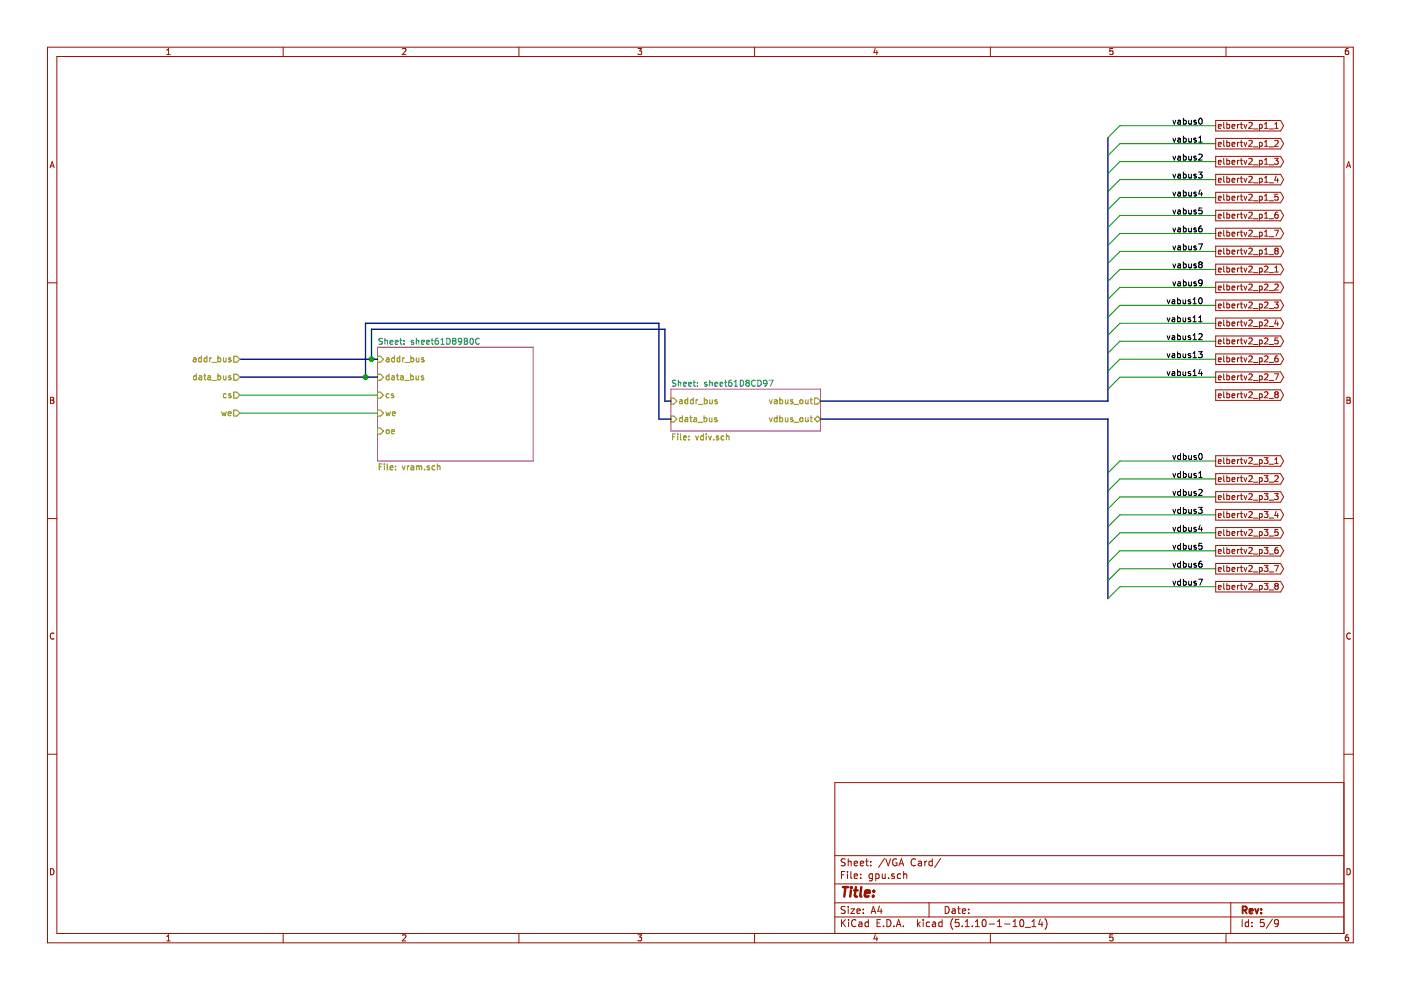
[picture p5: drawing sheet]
<svg xmlns="http://www.w3.org/2000/svg" width="297mm" height="210mm" viewBox="0 0 297 210" stroke-linecap="round" stroke-linejoin="round" font-family="sans-serif">
<path d="M.1 0h297v209.9h-297z" fill-rule="evenodd" fill="#fff" stroke="#fff" stroke-width=".21"/>
<g fill="none" stroke="#981200" stroke-width=".21">
<path d="M10.1 10h276.8v189.9h-276.8zM12.1 12h272.8v185.9h-272.8zM35.4 11.6h.7M35.4 10.6l.3-.3v1.3M60 10v2M85.3 10.4l.5-.1 .3 .3-.8 1h.8M110 10v2M135.3 10.3h.7l-.4 .5 .4 .1v.5l-.2 .2-.5-.2M160 10v2M185.6 10.2l-.3 .9h.8M185.9 10.7v.9M210 10v2"/>
<path d="M235.9 10.3h-.6v.6l.6-.1v.6l-.1 .2-.5-.2M259.9 10v2M285.9 10.3h-.4l-.2 .3-.1 .7 .3 .3 .4-.2v-.6h-.4l-.3 .2M10.6 35.6l.5-1.3 .4 1.3M10.7 35.2h.7M257.8 25.5h13.7l.6 1.2-.6 1.1h-13.7zM257.8 29.3h13.7l.6 1.2-.6 1.1h-13.7zM257.8 33.2h13.7l.6 1.1-.6 1.1h-13.7zM257.8 37h13.7l.6 1.1-.6 1.1h-13.7zM258.3 26.8l.6-.1-.1-.3h-.3l-.2 .2 .1 .6h.4M258.3 30.6l.6-.1-.1-.3h-.3l-.2 .2 .1 .6h.4M258.3 34.4l.6-.1-.1-.3h-.3l-.2 .2 .1 .6h.4"/>
<path d="M258.3 38.2l.6-.1-.1-.2-.3-.1-.2 .2 .1 .6h.4M259.5 25.9v1.1l.1 .2M259.5 29.8v1l.1 .2M259.5 33.6v1.1l.1 .1M259.5 37.4v1.1l.1 .1M260.1 25.9v1.3M260.1 29.8v1.2M260.1 33.6v1.2M260.1 37.4v1.2M260.1 26.4h.4l.2 .2-.1 .6h-.5M260.1 30.2h.4l.2 .2-.1 .6h-.5M260.1 34h.4l.2 .2-.1 .6h-.5"/>
<path d="M260.1 37.9l.4-.1 .2 .2-.1 .6h-.5M261.2 26.8l.6-.1v-.3h-.4l-.2 .2 .1 .6h.5M261.2 30.6l.6-.1v-.3h-.4l-.2 .2 .1 .6h.5M261.2 34.4l.6-.1v-.3h-.4l-.2 .2 .1 .6h.5M261.2 38.2l.6-.1v-.2l-.4-.1-.2 .2 .1 .6h.5M262.4 26.4v.8M262.4 30.2v.8M262.4 34v.8M262.4 37.8v.8M262.7 37.8l-.3 .2M262.7 30.2l-.3 .2M262.7 34l-.3 .2"/>
<path d="M262.7 26.4l-.3 .2M263 37.8h.4M263 30.2h.4M263 34h.4M263 26.4h.4M263.2 25.9v1.1l.2 .2M263.2 29.8v1l.2 .2M263.2 33.6v1.1l.2 .1M263.2 37.4v1.1l.2 .1M263.7 37.8l.3 .8 .4-.8M263.7 30.2l.3 .8 .4-.8M263.7 34l.3 .8 .4-.8"/>
<path d="M263.7 26.4l.3 .8 .4-.8M264.8 26.1l.5-.2 .2 .4-.8 .9h.8M264.8 29.9l.5-.1 .2 .3-.8 .9h.8M264.8 33.7l.5-.1 .2 .3-.8 .9h.8M264.8 37.5l.5-.1 .2 .3-.8 .9h.8M265.7 38.8h1M265.7 31.2h1M265.7 35h1M265.7 27.3h1M267 26.4v1.2M267 30.2v1.3M267 34v1.3"/>
<path d="M267 37.8v1.3M267 26.4h.4l.2 .2-.1 .6h-.5M267 30.2h.4l.2 .2-.1 .6h-.5M267 34h.4l.2 .2-.1 .6h-.5M267 37.9l.4-.1 .2 .2-.1 .6h-.5M268.1 38.6h.7M268.1 33.9l.4-.3v1.2M268.1 26.3l.4-.4v1.3M268.1 30.1l.4-.3v1.2M268.1 37.7l.4-.3v1.2M268.1 31h.7M268.1 34.8h.7"/>
<path d="M268.1 27.2h.7M269.1 38.8h.9M269.1 31.2h.9M269.1 35h.9M269.1 27.3h.9M270.2 33.6h.8l-.4 .4 .4 .2v.5l-.2 .1-.6-.1M270.3 29.9l.5-.1 .2 .3-.8 .9h.8M270.3 26.3l.3-.4v1.3M270.3 27.2h.7M270.6 37.3l-.3 .9h.8M270.9 37.8v.8M285.5 35.6l.4-1.3 .5 1.3"/>
<path d="M285.6 35.2h.6M10.1 60h2M257.8 40.8h13.7l.6 1.1-.6 1.1h-13.7zM257.8 44.6h13.7l.6 1.1-.6 1.1h-13.7zM257.8 48.4h13.7l.6 1.1-.6 1.1h-13.7zM257.8 52.2h13.7l.6 1.1-.6 1.1h-13.7zM257.8 56h13.7l.6 1.1-.6 1.1h-13.7zM257.8 59.8h13.7l.6 1.1-.6 1.1h-13.7zM258.3 42l.6-.1-.1-.2-.3-.1-.2 .2 .1 .6h.4M258.3 45.8l.6-.1-.1-.2-.3-.1-.2 .2 .1 .6h.4M258.3 49.6l.6-.1-.1-.2-.3-.1-.2 .2 .1 .6h.4M258.3 53.4l.6-.1-.1-.2-.3-.1-.2 .2 .1 .6h.4"/>
<path d="M258.3 57.2l.6-.1-.1-.2-.3-.1-.2 .2 .1 .6h.4M259.5 41.2v1.1l.1 .1M259.5 45v1.1l.1 .2M259.5 48.8v1.1l.1 .2M259.5 52.6v1.1l.1 .2M259.5 56.4v1.1l.1 .2M260.1 41.2v1.2M260.1 45v1.3M260.1 48.8v1.3M260.1 52.6v1.3M260.1 56.4v1.3M260.1 41.7l.4-.1 .2 .2-.1 .6h-.5"/>
<path d="M260.1 45.5l.4-.1 .2 .2-.1 .6h-.5M260.1 49.3l.4-.1 .2 .3-.1 .5h-.5M260.1 53.1l.4-.1 .2 .3-.1 .5h-.5M260.1 56.9l.4-.1 .2 .3-.1 .5h-.5M261.2 42l.6-.1v-.2l-.4-.1-.2 .2 .1 .6h.5M261.2 45.8l.6-.1v-.2l-.4-.1-.2 .2 .1 .6h.5M261.2 49.6l.6-.1v-.2l-.4-.1-.2 .2 .1 .6h.5M261.2 53.4l.6-.1v-.2l-.4-.1-.2 .2 .1 .6h.5M261.2 57.2l.6-.1v-.2l-.4-.1-.2 .2 .1 .6h.5M262.4 41.6v.8M262.4 45.4v.9M262.4 49.2v.9"/>
<path d="M262.4 53v.9M262.4 56.8v.9M262.7 41.6l-.3 .2M262.7 53l-.3 .3M262.7 45.4l-.3 .2M262.7 49.2l-.3 .3M262.7 56.8l-.3 .3M263 41.6h.4M263 53h.4M263 45.4h.4M263 49.2h.4M263 56.8h.4"/>
<path d="M263.2 41.2v1.1l.2 .1M263.2 45v1.1l.2 .2M263.2 48.8v1.1l.2 .2M263.2 52.6v1.1l.2 .2M263.2 56.4v1.1l.2 .2M263.7 41.6l.3 .8 .4-.8M263.7 53l.3 .9 .4-.9M263.7 45.4l.3 .9 .4-.9M263.7 49.2l.3 .9 .4-.9M263.7 56.8l.3 .9 .4-.9M264.8 41.3l.5-.1 .2 .3-.8 .9h.8M264.8 45.1l.5-.1 .2 .3-.8 1h.8"/>
<path d="M264.8 48.9l.5-.1 .2 .3-.8 1h.8M264.8 52.7l.5-.1 .2 .4-.8 .9h.8M264.8 56.5l.5-.1 .2 .4-.8 .9h.8M265.7 42.6h1M265.7 54h1M265.7 46.4h1M265.7 50.2h1M265.7 57.8h1M267 41.6v1.3M267 45.4v1.3M267 49.2v1.3M267 53v1.3"/>
<path d="M267 56.8v1.3M267 41.7l.4-.1 .2 .2-.1 .6h-.5M267 45.5l.4-.1 .2 .2-.1 .6h-.5M267 49.3l.4-.1 .2 .3-.1 .5h-.5M267 53.1l.4-.1 .2 .3-.1 .5h-.5M267 56.9l.4-.1 .2 .3-.1 .5h-.5M268.1 56.5l.5-.1 .2 .4-.8 .9h.8M268.1 41.5l.4-.3v1.2M268.1 45.3l.4-.3v1.3M268.1 49.1l.4-.3v1.3M268.1 53l.4-.4v1.3M268.1 42.4h.7"/>
<path d="M268.1 53.9h.7M268.1 46.3h.7M268.1 50.1h.7M269.1 42.6h.9M269.1 54h.9M269.1 46.4h.9M269.1 50.2h.9M269.1 57.8h.9M270.2 48.8h.9l-.6 1.3M270.3 56.8l.3-.4v1.3M270.3 57.7h.7M270.5 53.2l-.2-.3 .2-.3 .5 .1v.3l-.2 .2"/>
<path d="M270.5 53.2l-.2 .2v.2l.2 .3h.3l.2-.3v-.3l-.2-.1M270.5 53.2h.3M270.9 45h-.3a.79 .79 0 0 0-.1 1.3l.5-.2v-.5l-.5-.1-.2 .2M271 41.2h-.7v.6l.2-.1 .5 .1v.5l-.2 .1-.5-.1M284.9 60h2M257.8 63.6h13.7l.6 1.1-.6 1.2h-13.7zM257.8 67.4h13.7l.6 1.1-.6 1.2h-13.7zM257.8 71.2h13.7l.6 1.2-.6 1.1h-13.7zM257.8 75h13.7l.6 1.2-.6 1.1h-13.7zM257.8 78.9h13.7l.6 1.1-.6 1.1h-13.7zM258.3 61.1l.6-.1-.1-.3h-.3l-.2 .1 .1 .6h.4M258.3 64.9l.6-.1-.1-.3h-.3l-.2 .1 .1 .6h.4"/>
<path d="M258.3 68.7l.6-.1-.1-.3h-.3l-.2 .1 .1 .7h.4M258.3 72.5l.6-.1-.1-.3h-.3l-.2 .2 .1 .6h.4M258.3 76.3l.6-.1-.1-.3h-.3l-.2 .2 .1 .6h.4M259.5 60.2v1.1l.1 .2M259.5 64v1.1l.1 .2M259.5 67.8v1.1l.1 .2M259.5 71.6v1.1l.1 .2M259.5 75.5v1l.1 .2M259.5 79.3v1.1l.1 .1M260.1 60.2v1.3M260.1 64v1.3M260.1 67.8v1.3"/>
<path d="M260.1 71.6v1.3M260.1 75.5v1.2M260.1 79.3v1.2M260.1 60.7h.4l.2 .2-.1 .5h-.5M260.1 64.5h.4l.2 .2-.1 .5h-.5M260.1 68.3h.4l.2 .2-.1 .6h-.5M260.1 72.1h.4l.2 .2-.1 .6h-.5M260.1 75.9h.4l.2 .2-.1 .6h-.5M260.1 79.7h.4l.2 .2-.1 .6h-.5M261.2 61.1l.6-.1v-.3h-.4l-.2 .1 .1 .6h.5M261.2 64.9l.6-.1v-.3h-.4l-.2 .1 .1 .6h.5M261.2 68.7l.6-.1v-.3h-.4l-.2 .1 .1 .7h.5"/>
<path d="M261.2 72.5l.6-.1v-.3h-.4l-.2 .2 .1 .6h.5M261.2 76.3l.6-.1v-.3h-.4l-.2 .2 .1 .6h.5M262.4 60.7v.8M262.4 64.5v.8M262.4 68.3v.8M262.4 72.1v.8M262.4 75.9v.8M262.4 79.7v.8M262.7 79.7l-.3 .2M262.7 75.9l-.3 .2M262.7 72.1l-.3 .2M262.7 60.7l-.3 .2"/>
<path d="M262.7 64.5l-.3 .2M262.7 68.3l-.3 .2M263 79.7h.4M263 75.9h.4M263 72.1h.4M263 60.7h.4M263 64.5h.4M263 68.3h.4M263.2 60.2v1.1l.2 .2M263.2 64v1.1l.2 .2M263.2 67.8v1.1l.2 .2M263.2 71.6v1.1l.2 .2"/>
<path d="M263.2 75.5v1l.2 .2M263.2 79.3v1.1l.2 .1M263.7 79.7l.3 .8 .4-.8M263.7 75.9l.3 .8 .4-.8M263.7 72.1l.3 .8 .4-.8M263.7 60.7l.3 .8 .4-.8M263.7 64.5l.3 .8 .4-.8M263.7 68.3l.3 .8 .4-.8M264.8 60.3l.5-.1 .2 .4-.8 .9h.8M264.8 64.2l.5-.2 .2 .4-.8 .9h.8M264.8 68l.5-.2 .2 .4-.8 .9h.8M264.8 71.8l.5-.2 .2 .4-.8 .9h.8"/>
<path d="M264.8 75.6l.5-.1 .2 .3-.8 .9h.8M264.8 79.4l.5-.1 .2 .3-.8 .9h.8M265.7 76.8h1M265.7 73h1M265.7 61.6h1M265.7 65.4h1M265.7 69.2h1M267 60.7v1.2M267 64.5v1.2M267 68.3v1.2M267 72.1v1.2M267 75.9v1.3"/>
<path d="M267 79.7v1.3M267 60.7h.4l.2 .2-.1 .5h-.5M267 64.5h.4l.2 .2-.1 .5h-.5M267 68.3h.4l.2 .2-.1 .6h-.5M267 72.1h.4l.2 .2-.1 .6h-.5M267 75.9h.4l.2 .2-.1 .6h-.5M267 79.7h.4l.2 .2-.1 .6h-.5M268.1 60.3l.5-.1 .2 .4-.8 .9h.8M268.1 64.2l.5-.2 .2 .4-.8 .9h.8M268.1 68l.5-.2 .2 .4-.8 .9h.8M268.1 71.8l.5-.2 .2 .4-.8 .9h.8M268.1 75.6l.5-.1 .2 .3-.8 .9h.8"/>
<path d="M268.1 79.4l.5-.1 .2 .3-.8 .9h.8M269.1 76.8h.9M269.1 73h.9M269.1 61.6h.9M269.1 65.4h.9M269.1 69.2h.9M270.2 64h.8l-.4 .5 .4 .1v.6l-.2 .1-.6-.1M270.2 79.3h.9l-.6 1.2M270.3 60.3l.5-.1 .2 .4-.8 .9h.8M270.6 67.8l-.3 .9h.8M270.9 75.5h-.3a.79 .79 0 0 0-.1 1.2l.5-.1v-.5l-.5-.2-.2 .3M270.9 68.3v.8"/>
<path d="M271 71.6h-.7v.7l.2-.2 .5 .2v.5l-.2 .1-.5-.1M10.7 84.2h.4l.3 .3-.3 .3 .3 .3-.2 .4h-.5zM10.7 84.8h.4M257.8 82.7h13.7l.6 1.1-.6 1.1h-13.7zM257.8 96.6h13.7l.6 1.1-.6 1.2h-13.7zM258.3 80.1l.6-.1-.1-.3h-.3l-.2 .2 .1 .6h.4M258.3 83.9l.6-.1-.1-.3h-.3l-.2 .2 .1 .6h.4M258.3 97.9l.6-.1-.1-.3h-.3l-.2 .1 .1 .6h.4M259.5 83.1v1.1l.1 .1M259.5 97v1.1l.1 .2M260.1 83.1v1.2M260.1 97v1.3"/>
<path d="M260.1 83.5h.4l.2 .2-.1 .6h-.5M260.1 97.5h.4l.2 .2-.1 .5h-.5M261.2 80.1l.6-.1v-.3h-.4l-.2 .2 .1 .6h.5M261.2 83.9l.6-.1v-.3h-.4l-.2 .2 .1 .6h.5M261.2 97.9l.6-.1v-.3h-.4l-.2 .1 .1 .6h.5M262.4 83.5v.8M262.4 97.5v.8M262.7 97.5l-.3 .2M262.7 83.5l-.3 .2M263 97.5h.4M263 83.5h.4M263.2 83.1v1.1l.2 .1"/>
<path d="M263.2 97v1.1l.2 .2M263.7 97.5l.3 .8 .4-.8M263.7 83.5l.3 .8 .4-.8M264.8 83.2l.5-.1 .2 .3-.8 .9h.8M264.8 97.2l.5-.2 .2 .4-.8 .9h.8M265.7 98.4h1M265.7 80.7h1M265.7 84.5h1M267 83.5v1.3M267 97.5v1.2M267 83.5h.4l.2 .2-.1 .6h-.5M267 97.5h.4l.2 .2-.1 .5h-.5"/>
<path d="M268 97h.8l-.4 .5 .4 .1-.1 .6h-.7M268.1 83.2l.5-.1 .2 .3-.8 .9h.8M269.1 98.4h.9M269.1 80.7h.9M269.1 84.5h.9M270.3 98.3h.7M270.3 97.4l.3-.4v1.3M270.5 83.6l-.2-.2 .2-.3 .5 .1v.3l-.2 .1M270.5 83.6l-.2 .3v.2l.2 .2h.3l.2-.2v-.4l-.2-.1M270.5 83.6h.3M285.6 84.2h.4l.3 .3-.3 .3 .3 .3-.2 .4h-.5zM285.6 84.8h.4"/>
<path d="M10.1 110h2M257.8 100.4h13.7l.6 1.1-.6 1.2h-13.7zM257.8 104.2h13.7l.6 1.2-.6 1.1h-13.7zM257.8 108h13.7l.6 1.2-.6 1.1h-13.7zM257.8 111.9h13.7l.6 1.1-.6 1.1h-13.7zM257.8 115.7h13.7l.6 1.1-.6 1.1h-13.7zM257.8 119.5h13.7l.6 1.1-.6 1.1h-13.7zM258.3 101.7l.6-.1-.1-.3h-.3l-.2 .1 .1 .7h.4M258.3 105.5l.6-.1-.1-.3h-.3l-.2 .2 .1 .6h.4M258.3 109.3l.6-.1-.1-.3h-.3l-.2 .2 .1 .6h.4M258.3 113.1l.6-.1-.1-.3h-.3l-.2 .2 .1 .6h.4M258.3 116.9l.6-.1-.1-.2-.3-.1-.2 .2 .1 .6h.4"/>
<path d="M259.5 100.8v1.1l.1 .2M259.5 104.6v1.1l.1 .2M259.5 108.5v1l.1 .2M259.5 112.3v1.1l.1 .1M259.5 116.1v1.1l.1 .1M259.5 119.9v1.1l.1 .1M260.1 101.3h.4l.2 .2-.1 .6h-.5M260.1 100.8v1.3M260.1 104.6v1.3M260.1 108.5v1.2M260.1 112.3v1.2M260.1 116.1v1.2"/>
<path d="M260.1 119.9v1.2M260.1 105.1h.4l.2 .2-.1 .6h-.5M260.1 108.9h.4l.2 .2-.1 .6h-.5M260.1 112.7h.4l.2 .2-.1 .6h-.5M260.1 116.6l.4-.1 .2 .2-.1 .6h-.5M261.2 101.7l.6-.1v-.3h-.4l-.2 .1 .1 .7h.5M261.2 105.5l.6-.1v-.3h-.4l-.2 .2 .1 .6h.5M261.2 109.3l.6-.1v-.3h-.4l-.2 .2 .1 .6h.5M261.2 113.1l.6-.1v-.3h-.4l-.2 .2 .1 .6h.5M261.2 116.9l.6-.1v-.2l-.4-.1-.2 .2 .1 .6h.5M262.4 101.3v.8M262.4 105.1v.8"/>
<path d="M262.4 108.9v.8M262.4 112.7v.8M262.4 116.5v.8M262.7 101.3l-.3 .2M262.7 108.9l-.3 .2M262.7 112.7l-.3 .2M262.7 116.5l-.3 .2M262.7 105.1l-.3 .2M263 101.3h.4M263 108.9h.4M263 112.7h.4M263 116.5h.4"/>
<path d="M263 105.1h.4M263.2 100.8v1.1l.2 .2M263.2 104.6v1.1l.2 .2M263.2 108.5v1l.2 .2M263.2 112.3v1.1l.2 .1M263.2 116.1v1.1l.2 .1M263.2 119.9v1.1l.2 .1M263.7 101.3l.3 .8 .4-.8M263.7 108.9l.3 .8 .4-.8M263.7 112.7l.3 .8 .4-.8M263.7 116.5l.3 .8 .4-.8M263.7 105.1l.3 .8 .4-.8"/>
<path d="M264.8 101l.5-.2 .2 .4-.8 .9h.8M264.8 104.8l.5-.2 .2 .4-.8 .9h.8M264.8 108.6l.5-.1 .2 .3-.8 .9h.8M264.8 112.4l.5-.1 .2 .3-.8 .9h.8M264.8 116.2l.5-.1 .2 .3-.8 .9h.8M265.7 102.2h1M265.7 109.9h1M265.7 113.7h1M265.7 117.5h1M265.7 106h1M267 101.3h.4l.2 .2-.1 .6h-.5M267 101.3v1.2"/>
<path d="M267 105.1v1.2M267 108.9v1.3M267 112.7v1.3M267 116.5v1.3M267 105.1h.4l.2 .2-.1 .6h-.5M267 108.9h.4l.2 .2-.1 .6h-.5M267 112.7h.4l.2 .2-.1 .6h-.5M267 116.6l.4-.1 .2 .2-.1 .6h-.5M268 100.8h.8l-.4 .5 .4 .1-.1 .7-.7-.1M268 104.6h.8l-.4 .5 .4 .2-.1 .6-.7-.1M268 108.5h.8l-.4 .4 .4 .2-.1 .6-.7-.1M268 112.3h.8l-.4 .4 .4 .2-.1 .6-.7-.1"/>
<path d="M268 116.1h.8l-.4 .5 .4 .1-.1 .6-.7-.1M268 119.9h.8l-.4 .5 .4 .1-.1 .6-.7-.1M269.1 102.2h.9M269.1 109.9h.9M269.1 113.7h.9M269.1 117.5h.9M269.1 106h.9M270.2 104.6h.8l-.4 .5 .4 .2v.5l-.2 .1-.6-.1M270.2 119.9h.9l-.6 1.2M270.3 101l.5-.2 .2 .4-.8 .9h.8M270.6 108.4l-.3 .9h.8M270.9 116.1h-.3a.79 .79 0 0 0-.1 1.2l.5-.1v-.5l-.5-.1-.2 .2"/>
<path d="M270.9 108.9v.8M271 112.3h-.7v.6l.2-.2 .5 .2v.5l-.2 .1-.5-.1M284.9 110h2M11.4 134.3a.58 .58 0 0 0-.8 .6 .58 .58 0 0 0 .8 .5M257.8 123.3h13.7l.6 1.1-.6 1.1h-13.7zM258.3 120.7l.6-.1-.1-.2-.3-.1-.2 .2 .1 .6h.4M258.3 124.5l.6-.1-.1-.2-.3-.1-.2 .2 .1 .6h.4M259.5 123.7v1.1l.1 .2M260.1 123.7v1.3l.5-.1v-.7h-.5M260.1 120.4l.4-.1 .2 .2-.1 .6h-.5M261.2 120.7l.6-.1v-.2l-.4-.1-.2 .2 .1 .6h.5M261.2 124.5l.6-.1v-.2l-.4-.1-.2 .2 .1 .6h.5"/>
<path d="M262.4 120.3v.8M262.4 124.1v.9M262.7 124.1l-.3 .2M262.7 120.3l-.3 .2M263 124.1h.4M263 120.3h.4M263.2 123.7v1.1l.2 .2M263.7 124.1l.3 .9 .4-.9M263.7 120.3l.3 .8 .4-.8M264.8 120l.5-.1 .2 .3-.8 .9h.8M264.8 123.8l.5-.1 .2 .3-.8 1h.8M265.7 125.1h1"/>
<path d="M265.7 121.3h1M267 120.3v1.3M267 124.1v1.3M267 120.4l.4-.1 .2 .2-.1 .6h-.5M267 124.2l.4-.1 .2 .2-.1 .6h-.5M268 123.7h.8l-.4 .5 .4 .1-.1 .6-.7-.1M269.1 125.1h.9M269.1 121.3h.9M270.5 124.2l-.2 .3v.2l.2 .3h.3l.2-.3v-.4l-.2-.1M270.5 124.2l-.2-.2 .2-.3 .5 .1v.3l-.2 .1M270.5 124.2h.3M286.3 134.3a.58 .58 0 0 0-.8 .6 .58 .58 0 0 0 .8 .5"/>
<path d="M10.1 159.9h2M284.9 159.9h2M284.9 165.9h-107.9v32M10.7 184.2a.65 .65 0 0 1 .8 .6 .65 .65 0 0 1-.8 .7zM35.4 198.6l.3-.4v1.3M35.4 199.5h.7M60 197.9v2M85.3 198.3l.5-.1 .3 .4-.8 .9h.8M110 197.9v2M135.3 198.2h.7l-.4 .5 .4 .1v.6l-.2 .1-.5-.1M160 197.9v2M177 194.4h107.9"/>
<path d="M177 191.4h107.9M177 187.4h107.9M177 181.4h107.9M178.4 185.5h.5M178.4 195v1.5M178.6 195.6l.7 .9M179.1 184.8h-.7v1.5M179.2 192.3l-.6-.1-.3 .3 .2 .3 .6 .3v.5l-.2 .1-.6-.1M179.2 182.2l-.6-.1-.3 .3 .2 .3 .6 .3v.4l-.2 .2-.6-.1M179.3 195l-.9 .8M179.7 184.8v.1M179.7 185.3v1"/>
<path d="M179.8 182.1v1.5M179.8 192.2v.1M179.8 192.7v1M179.8 182.7l.2-.1 .4 .1 .1 .9M179.9 195v.1M179.9 195.5v1M180.4 192.7h.8l-.8 1h.8M180.4 184.8v1.3l.2 .2M181.1 185.8l.7-.2v-.2l-.5-.1-.2 .2 .1 .7h.6M181.1 183.1l.7-.2v-.2l-.5-.1-.2 .2 .1 .7h.6M181.5 195.1a.59 .59 0 0 0-.8 0 .59 .59 0 0 0-.2 .7 .56 .56 0 0 0 .3 .6 .56 .56 0 0 0 .7-.1M181.7 193.2l.7-.2-.1-.2-.4-.1-.2 .2 .1 .7h.5"/>
<path d="M182.1 195.6h.6l.1 .9M182.4 183.1l.7-.2-.1-.2-.4-.1-.2 .2 .1 .7h.5M182.5 186.1v.2M182.5 185.4v.1M182.8 195.8l-.5 .1-.3 .2 .3 .4 .5-.1M183 193.6v.1M183 192.8v.1M183.5 182.6h.6M183.7 182.1v1.3l.4 .2M184.1 195.6l-.4-.1-.3 .3 .1 .5 .2 .2 .4-.1M184.1 195v1.5M184.6 183.4v.2"/>
<path d="M184.6 182.7v.1M184.7 193.7l.5-1.5 .5 1.5M184.8 193.2h.8M185 185.4l-.5-.1-.2 .3v.5l.2 .2 .5-.1M185 185.3v1.2l-.3 .3-.4-.1M185.6 198.1l-.3 1h.8M185.7 185.4l.4-.1 .3 .3-.1 .6h-.6M185.7 185.3v1.5M185.9 198.6v.9M186 195.7h.5M186.5 192.1l-.4 1.1h.9M186.7 195h-.7v1.5h.7"/>
<path d="M186.8 192.7v1M187 185.3l.1 .9 .4 .1 .2-.2M187.3 196.3v.2M187.5 182l-1.2 1.9M187.7 185.3v1M187.8 182.1l.5 1.5 .5-1.5M188 195a.76 .76 0 0 1 .9 .7 .76 .76 0 0 1-.9 .8zM188.4 186.1v.2M189.5 196.3v.2M189.6 185.4l-.3-.1-.3 .2 .1 .2 .5 .1v.4h-.6M190 196.5l.5-1.5 .5 1.5M190.1 182.2a.69 .69 0 0 0-.9 .6 .69 .69 0 0 0 .9 .7l.1-.6h-.3"/>
<path d="M190.2 196h.7M190.6 183.6l.5-1.5 .5 1.5M190.8 183.1h.7M191 185.4l-.5-.1-.3 .3 .1 .5 .2 .2 .5-.1M191.5 196.3v.2M191.6 185.4l.2-.1 .4 .1 .1 .9M191.6 184.8v1.5M194.1 182.2a.71 .71 0 0 0-1 .5 .71 .71 0 0 0 .7 .9l.3-.2M194.5 195v1.5M194.7 195.9l.4 .6M194.7 182.7h.6l.1 .9M195.1 195.5l-.6 .5"/>
<path d="M195.4 182.9l-.7 .3 .2 .4 .5-.1M195.7 195v.1M195.7 195.5v1M196.1 182.6v1M196.5 182.6l-.4 .3M197 191.4v3M197.1 195.6l-.4-.1-.3 .3v.5l.3 .2 .4-.1M197.7 182.1v1.5M197.7 182.7l-.5-.1-.3 .3 .1 .5 .2 .2 .5-.1M197.7 195.6h.6l.1 .9M198.4 195.8l-.7 .3 .2 .4 .5-.1M199.4 182l-1.2 1.9"/>
<path d="M199.7 195.6l-.4-.1-.3 .3 .1 .5 .2 .2 .4-.1M199.7 195v1.5M200.4 192.2a.75 .75 0 0 1 .8 .7 .75 .75 0 0 1-.8 .8zM201.9 192.8h.6v.9M202 194.8a1.71 1.71 0 0 0 0 2.3M202.5 193l-.5 .1-.2 .2 .2 .4 .5-.1M203 192.7h.6M203.2 192.2v1.3l.4 .2M203.3 195h-.7l-.1 .7 .7-.1 .2 .2-.1 .5-.2 .2-.6-.2M204 196.3v.2M204 193.2l.7-.2v-.2l-.5-.1-.2 .2 .1 .7h.6M204.6 196.5h.9"/>
<path d="M204.6 195.4l.5-.4v1.5M205.4 193.6v.1M205.4 192.8v.1M206.1 196.3v.2M206.8 196.5h.8M206.8 195.4l.4-.4v1.5M208.4 195.1l.2-.1a.8 .8 0 0 1 .5 .7 .8 .8 0 0 1-.5 .8 1 1 0 0 1-.2-1.4zM209.7 195.9h1.2M210 197.9v2M211.5 196.5h.9M211.5 195.4l.4-.4v1.5M213 195.9h1.1"/>
<path d="M214.8 196.5h.8M214.8 195.4l.4-.4v1.5M216.3 195.1l.4-.1a.85 .85 0 0 1-.1 1.5l-.3-.2-.1-.4zM217.4 196.6h1.1M218.8 196.5h.8M218.8 195.4l.4-.4v1.5M220.6 194.9l-.4 1.1h.9M220.9 195.5v1M221.5 194.8a1.71 1.71 0 0 1 0 2.3M235.9 198.2h-.6v.6l.6-.1v.7l-.1 .1-.5-.1M259.9 197.9v2M261 191.4v6.5"/>
<path d="M263.4 195v1.5M264.7 195.6l-.4-.1-.3 .3 .1 .6h.6M264.7 195v1.5M265.4 196.3v.2M265.4 195.6v.1M268 195h-.7l-.1 .7 .7-.1 .2 .2-.1 .5-.2 .2-.6-.2M269.8 194.9l-1.3 1.9M271.1 195.6l-.3 .3-.5-.1-.1-.2v-.3l.3-.3h.3l.3 .3a1.01 1.01 0 0 1-.5 1.2h-.3M285.6 184.2a.65 .65 0 0 1 .7 .6 .65 .65 0 0 1-.7 .7zM285.9 198.2h-.4l-.2 .3-.1 .7 .3 .3 .4-.1v-.7h-.4l-.3 .2"/>
</g>
<path d="M263.5 193l.7-.1 .1-.2v-.4l-.3-.1h-.5v1.5M263.8 193l.5 .7M264.9 193.2l.7-.2-.1-.2-.4-.1-.2 .2 .1 .7h.5M266.1 192.7l.4 1 .3-1M267.4 193.6v.1M267.4 192.8v.1" fill="none" stroke="#981200" stroke-width=".38"/>
<path d="M178.7 188.1h1.1M179.3 188.1l-.3 2M180.4 188.8l-.2 1.3M180.5 188.1v.2M180.5 188.1l.1 .1-.1 .1M181.1 188.8h.7M181.5 188.1l-.3 1.7 .1 .2 .4 .1M182.6 188.1l-.2 1.7 .2 .3M183.4 189.4l1-.2-.1-.3h-.7l-.3 .9 .3 .3 .6-.1M185.1 189.9v.2M185.3 188.9l.1 .1-.2 .1M185.3 188.9l-.1 .2" fill="none" stroke="#981200" stroke-width=".51"/>
<path d="M80 73.6h33v24.1h-33zM142.2 82.5h31.8v8.9h-31.8z" fill="none" stroke="#982296" stroke-width=".21"/>
<g fill="none" stroke="#009596" stroke-width=".21">
<path d="M81.1 71.8l-.5-.1-.2 .1v.4l.6 .3 .1 .3-.3 .2-.5-.1M81.6 71.7v1.3M81.6 72.3l.5-.1v.8M82.7 72.6l.6-.1-.1-.3h-.3l-.2 .1 .1 .6h.4M83.8 72.6l.6-.1-.1-.3h-.3l-.2 .1v.6h.5M84.8 72.2h.4M84.9 71.7v1.1l.3 .2M85.7 72.9v.1M85.7 72.2v.1M87.7 72.2h-.3l-.2 .1v.2l.5 .1v.3h-.5M88.3 72.3l.4-.1 .1 .8M88.3 71.7v1.3"/>
<path d="M89.4 72.6l.6-.1-.1-.3h-.4l-.1 .1v.6h.5M90.4 72.6l.6-.1v-.3h-.4l-.2 .1 .1 .6h.5M91.4 72.2h.5M91.6 71.7v1.1l.3 .2M92.9 71.7l-.5 .1-.1 .5v.6h.6l.1-.1-.1-.5-.4-.1-.2 .3M93.5 73h.7M93.5 72.1l.3-.4v1.3M94.7 71.7a.64 .64 0 0 1 .8 .7 .64 .64 0 0 1-.8 .6zM96.2 72.3l-.3 .2v.3l.3 .2 .3-.1 .2-.1-.1-.4-.2-.1M96.2 72.3l-.3-.3 .3-.3 .4 .1v.4l-.2 .1M96.2 72.3h.2M97.9 72.3l-.3 .2h-.3l-.1-.7 .4-.1 .3 .3-.1 .7-.2 .2-.3 .1"/>
<path d="M98.4 71.7l.6 .1 .1 .3-.2 .2 .3 .3-.2 .3-.6 .1zM98.4 72.3h.5M99.7 71.8l.2-.1a.67 .67 0 0 1 .5 .7 .67 .67 0 0 1-.5 .6l-.3-.5zM101.6 71.8a.56 .56 0 0 0-.8 .6 .56 .56 0 0 0 .8 .5M143.3 80.7l-.5-.1-.2 .1v.4l.6 .2 .1 .3-.3 .3-.5-.1M143.8 80.6v1.3M143.8 81.2l.5-.1v.8M144.9 81.4l.6-.1-.1-.2-.3-.1-.2 .2 .1 .6h.4M146 81.4l.6-.1-.1-.2-.3-.1-.2 .2v.6h.5M147 81h.4M147.1 80.6v1.1l.3 .2M147.9 81.7v.2"/>
<path d="M147.9 81.1v.1M149.9 81.1l-.3-.1-.2 .2v.2l.5 .1v.3h-.5M150.5 81.2l.4-.1 .1 .8M150.5 80.6v1.3M151.6 81.4l.6-.1-.1-.2-.4-.1-.1 .2v.6h.5M152.6 81.4l.6-.1v-.2l-.4-.1-.2 .2 .1 .6h.5M153.6 81h.5M153.8 80.6v1.1l.3 .2M155.1 80.6l-.5 .1-.1 .5v.5l.6 .1 .1-.2-.1-.4-.4-.1-.2 .2M155.7 81.9h.7M155.7 81l.3-.4v1.3M156.9 80.6a.64 .64 0 0 1 .8 .6 .64 .64 0 0 1-.8 .7z"/>
<path d="M158.4 81.2l-.3 .2v.2l.3 .3 .3-.1 .2-.2-.1-.3-.2-.1M158.4 81.2l-.3-.3 .3-.3 .4 .1v.3l-.2 .2M158.4 81.2h.2M160.1 80.7a.58 .58 0 0 0-.8 .5 .58 .58 0 0 0 .8 .6v-.1M160.7 80.6a.64 .64 0 0 1 .7 .6 .64 .64 0 0 1-.7 .7zM162.6 81.2l-.2 .2-.4-.1-.1-.6 .5-.1 .2 .3-.1 .7-.1 .2-.4 .1M163 80.6h.9l-.6 1.3"/>
</g>
<g fill="none" stroke="#969400" stroke-width=".21">
<path d="M41 75.9h.5l.1 .8M41.6 76.2l-.7 .2 .2 .3h.5M41.6 79.7h-.4l-.2 .2 .1 .6h.5M41.6 79.3v1.2M42.2 79.7h.5l.1 .8M42.7 75.9h-.4l-.2 .2 .1 .6h.5M42.7 75.5v1.2M42.8 80l-.6 .2v.3h.6M43.2 79.7h.5M43.4 79.3v1.1l.3 .1M43.9 75.9h-.4l-.2 .2 .1 .6h.5M43.9 75.5v1.2"/>
<path d="M44.1 79.7h.5l.1 .8M44.4 75.9v.8M44.7 80l-.7 .2 .1 .3h.6M44.8 75.9l-.4 .2M44.9 76.8h1M46.2 75.9h.4l.2 .2-.1 .6h-.5M46.2 79.7h.4l.2 .2-.1 .6h-.5M46.2 75.5v1.2M46.2 79.3v1.2M47.4 75.9v.8l.5-.1M47.4 79.7v.8l.5-.1M47.9 75.9v.8"/>
<path d="M47.9 79.7v.8M48.9 75.9h-.3l-.1 .2v.1l.4 .2v.3h-.4M48.9 79.7h-.3l-.1 .2v.1l.4 .2v.3h-.4M49.6 75.5h.6l.6 .7-.6 .6h-.6zM49.6 79.3h.6l.6 .7-.6 .6h-.6zM80 75.5h.7l.6 .7-.6 .6h-.7zM80 79.3h.7l.6 .7-.6 .6h-.7zM81.9 75.9h.5l.1 .8M82.5 79.3v1.2M82.5 76.2l-.6 .2v.3h.6M82.5 79.7h-.4l-.2 .2 .1 .6h.5M83.1 79.7h.5v.8"/>
<path d="M83.6 75.9h-.3l-.3 .2 .1 .6h.5M83.6 75.5v1.2M83.6 80l-.6 .2 .2 .3h.4M84.1 79.7h.4M84.2 79.3v1.1l.3 .1M84.8 75.9h-.4l-.2 .2 .1 .6h.5M84.8 75.5v1.2M84.9 79.7h.5l.1 .8M85.4 75.9v.8M85.5 80l-.6 .2v.3h.6M85.7 75.9l-.3 .2M85.9 76.8h.9"/>
<path d="M87.1 79.7h.3l.3 .2-.1 .6h-.5M87.1 79.3v1.2M87.1 75.9h.4l.2 .2-.1 .6h-.5M87.1 75.5v1.2M88.2 79.7l.1 .8 .4-.1M88.3 75.9v.8l.5-.1M88.7 79.7v.8M88.8 75.9v.8M89.8 79.7h-.3l-.2 .2 .1 .1 .4 .2v.3h-.5M89.8 75.9h-.3l-.1 .2v.1l.4 .2v.3h-.4M44.9 80.7h1M47 87.3l.2 .8 .3-.6 .2 .6 .3-.8"/>
<path d="M48 83.5h-.4l-.2 .2 .1 .6h.5M48.4 87.7l.6-.1-.1-.2-.3-.1-.2 .2 .1 .6h.4M48.9 83.5h-.3l-.1 .2v.2l.4 .1v.3h-.4M49.6 83.1h.6l.6 .7-.6 .6h-.6zM49.6 87h.6l.6 .6-.6 .6h-.6zM80 83.1h.7l.6 .7-.6 .6h-.7zM80 87h.7l.6 .6-.6 .6h-.7zM80 90.8h.7l.6 .6-.6 .6h-.7zM80.4 99h.4M81 98.4h-.6v1.2M81.5 98.4v.1M81.5 98.8v.8"/>
<path d="M81.8 87.3l.2 .8 .3-.6 .2 .6 .3-.8M81.9 91.2l.2-.1 .4 .1-.1 .7-.5-.1zM82.1 98.4v1l.2 .2M82.5 83.5h-.4l-.2 .2 .1 .6h.5M82.7 99.2l.6-.1-.1-.3h-.3l-.2 .2 .1 .6h.4M83 91.5l.6-.1v-.2l-.4-.1-.2 .2 .1 .6h.5M83.2 87.7l.6-.1-.1-.2-.3-.1-.2 .2 .1 .6h.4M83.4 83.5h-.3l-.1 .2v.2l.4 .1v.3h-.4M83.8 99.5v.1M83.8 98.8v.2M85.3 98.8l.3 .8 .3-.8M85.8 80.7h1"/>
<path d="M86.4 98.8v.8M86.7 98.8l-.3 .2M87.2 98.8h.5v.8M87.7 99.1l-.6 .2 .1 .3h.5M88.3 98.9l.4-.1 .2 .2M88.3 98.8v.8M88.9 99l.2-.2h.3v.8M88.9 99v.6M90 99.5v.1M91 98.8h-.2l-.2 .2v.1l.4 .2v.3h-.4M92.2 98.8h-.4l-.2 .2 .1 .6h.5M92.7 98.9l.5-.1 .1 .8"/>
<path d="M92.7 98.4v1.2M142.2 84.4h.7l.6 .6-.6 .7h-.7zM142.2 88.2h.7l.6 .7-.6 .6h-.7zM142.6 92.6h.4M143.2 92h-.6v1.3M143.7 92v.1M143.7 92.4v.9M144.1 84.8h.5l.1 .8M144.3 92v1.1l.2 .2M144.7 88.1v1.3M144.7 85.1l-.6 .2v.3h.6M144.7 88.6h-.4l-.2 .2 .1 .6h.5"/>
<path d="M144.9 92.8l.6-.1-.1-.2-.3-.1-.2 .2 .1 .6h.4M145.3 88.6h.5v.8M145.8 84.8h-.3l-.3 .2 .1 .6h.5M145.8 84.3v1.3M145.8 88.9l-.6 .2 .2 .3h.4M146 93.1v.2M146 92.5v.1M146.3 88.6h.4M146.4 88.1v1.1l.3 .2M147 84.8h-.4l-.2 .2 .1 .6h.5M147 84.3v1.3M147.1 88.6h.5l.1 .8"/>
<path d="M147.5 92.4l.3 .9 .3-.9M147.6 84.8v.8M147.7 88.9l-.6 .2v.3h.6M147.9 84.8l-.3 .2M148 89.5h1M148.1 85.7h.9M149.1 92.5l-.3-.1-.3 .3 .2 .5h.4M149.1 92v1.3M149.3 88.6h.3l.3 .2-.1 .6h-.5M149.3 88.1v1.3M149.3 84.8h.4l.2 .2-.1 .6h-.5M149.3 84.3v1.3"/>
<path d="M149.7 92v.1M149.7 92.4v.9M150.2 92.4l.3 .9 .3-.9M150.4 88.6l.1 .8 .4-.1M150.5 84.8v.8l.5-.1M150.9 88.6v.8M151 84.8v.8M151.3 93.1v.2M152 88.6h-.3l-.2 .2 .1 .1 .4 .2v.3h-.5M152 84.8h-.3l-.1 .1v.2l.4 .2v.3h-.4M152.3 92.5l-.3-.1-.1 .2v.2l.4 .1v.3h-.4M153.5 92.5l-.4-.1-.2 .3 .1 .5h.5"/>
<path d="M154 92.6l.5-.1 .1 .8M154 92v1.3M163.1 88.6l.3 .8 .3-.8M163.1 84.8l.3 .8 .3-.8M164.2 84.8h.5l.1 .8M164.8 85.1l-.7 .2 .1 .3h.6M164.8 88.6h-.4l-.3 .2 .2 .6h.5M164.8 88.1v1.3M165.3 84.8h.4l.3 .2-.2 .6h-.5M165.3 88.6h.4l.3 .2-.2 .6h-.5M165.3 84.3v1.3M165.3 88.1v1.3"/>
<path d="M166.5 84.8l.1 .8 .4-.1M166.5 88.6l.1 .8 .4-.1M167 84.8v.8M167 88.6v.8M168.1 84.8h-.3l-.2 .1 .1 .2 .4 .2v.3h-.5M168.1 88.6h-.3l-.2 .2 .1 .1 .4 .2v.3h-.5M168.4 85.7h.9M168.4 89.5h.9M169.6 84.9l.2-.1 .4 .1-.1 .7-.5-.1zM169.6 88.7l.2-.1 .4 .1-.1 .7-.5-.1zM170.8 84.8l.1 .8 .4-.1M170.8 88.6l.1 .8 .4-.1"/>
<path d="M171.3 84.8v.8M171.3 88.6v.8M171.8 84.8h.4M171.8 88.6h.4M171.9 84.3v1.1l.3 .2M171.9 88.1v1.1l.3 .2M172.7 84.4h.6l.7 .6-.7 .7h-.6zM173.3 88.2l.7 .7-.7 .6-.6-.6z"/>
</g>
<path d="M234.9 29.2v55.8h-60.9M50.8 76.2h29.2M50.8 80h29.2M77.5 80v-11.5h62.2v20.4h2.5M78.8 76.2v-6.4h62.2v15.2h1.2M174 88.9h60.9v38" fill="none" stroke="#011996" stroke-width=".3"/>
<g fill="none" stroke="#009300" stroke-width=".21">
<path d="M257.8 38.1h-20.4l-2.5 2.5M257.8 34.3h-20.4l-2.5 2.5M257.8 30.5h-20.4l-2.5 2.5M257.8 26.7h-20.4l-2.5 2.5M257.8 41.9h-20.4l-2.5 2.5M257.8 45.7h-20.4l-2.5 2.5M257.8 49.5h-20.4l-2.5 2.5M257.8 53.3h-20.4l-2.5 2.6M257.8 57.1h-20.4l-2.5 2.6M257.8 80h-20.4l-2.5 2.5M257.8 64.7h-20.4l-2.5 2.6M257.8 68.5h-20.4l-2.5 2.6"/>
<path d="M257.8 72.4h-20.4l-2.5 2.5M257.8 76.2h-20.4l-2.5 2.5M257.8 60.9h-20.4l-2.5 2.6M50.8 83.8h29.2M50.8 87.6h29.2M257.8 97.7h-20.4l-2.5 2.6M257.8 116.8h-20.4l-2.5 2.5M257.8 113h-20.4l-2.5 2.5M257.8 109.2h-20.4l-2.5 2.5M257.8 105.4h-20.4l-2.5 2.5M257.8 101.5h-20.4l-2.5 2.6M257.8 124.4h-20.4l-2.5 2.5"/>
<path d="M257.8 120.6h-20.4l-2.5 2.5"/>
</g>
<g fill="none" stroke="#000" stroke-width=".21">
<path d="M248.7 25.5l.3 .8 .3-.8M248.7 29.3l.3 .8 .3-.8M248.7 33.1l.3 .8 .3-.8M248.7 36.9l.3 .9 .3-.9M249.8 25.5h.4l.1 .8M249.8 29.3h.4l.1 .8M249.8 33.2h.4l.1 .7M249.8 37h.4l.1 .8M250.3 25.8l-.6 .2 .2 .3h.4M250.3 29.6l-.6 .2 .2 .3h.4M250.3 33.4l-.6 .2 .2 .3h.4M250.3 37.2l-.6 .2 .2 .4 .4-.1"/>
<path d="M250.9 25.5h.4l.2 .2-.1 .6h-.5M250.9 25.1v1.2M250.9 28.9v1.2M250.9 32.7v1.2M250.9 36.5v1.3M250.9 29.3h.4l.2 .2-.1 .6h-.5M250.9 33.2l.4-.1 .2 .2-.1 .6h-.5M250.9 37l.4-.1 .2 .2-.1 .6h-.5M252 25.5l.1 .8 .5-.1M252 29.3l.1 .8 .5-.1M252 33.1l.1 .8 .5-.1M252 36.9l.1 .8 .5-.1"/>
<path d="M252.6 25.5v.8M252.6 29.3v.8M252.6 33.1v.8M252.6 36.9v.9M253.6 25.5h-.3l-.2 .2 .1 .1 .4 .2v.3h-.5M253.6 29.3h-.3l-.2 .2 .1 .2 .4 .1v.3h-.5M253.6 33.2l-.3-.1-.2 .2 .1 .2 .4 .1v.3h-.5M253.6 37l-.3-.1-.2 .2 .1 .2 .4 .1v.3h-.5M254.1 36.5h.8l-.4 .5 .3 .1v.5l-.2 .2-.5-.2M254.1 32.8l.5-.1 .3 .3-.8 .9h.8M254.1 30.1h.8M254.1 29.2l.4-.3v1.2"/>
<path d="M254.3 25.2l.2-.1a.67 .67 0 0 1 .4 .6 .67 .67 0 0 1-.4 .6l-.4-.5zM248.7 40.7l.3 .9 .3-.9M248.7 44.5l.3 .9 .3-.9M248.7 48.3l.3 .9 .3-.9M248.7 52.1l.3 .9 .3-.9M248.7 56l.3 .8 .3-.8M248.7 59.8l.3 .8 .3-.8M249.8 40.8h.4l.1 .8M249.8 44.6h.4l.1 .8M249.8 48.4h.4l.1 .8M249.8 52.2h.4l.1 .8M249.8 56h.4l.1 .8"/>
<path d="M249.8 59.8h.4l.1 .8M250.3 41l-.6 .3 .2 .3 .4-.1M250.3 44.8l-.6 .3 .2 .3 .4-.1M250.3 48.6l-.6 .3 .2 .3 .4-.1M250.3 52.5l-.6 .2 .2 .3 .4-.1M250.3 56.3l-.6 .2 .2 .3 .4-.1M250.9 40.3v1.3M250.9 44.1v1.3M250.9 47.9v1.3M250.9 51.7v1.3M250.9 55.5v1.3M250.9 59.3v1.3"/>
<path d="M250.9 40.8l.4-.1 .2 .2-.1 .6h-.5M250.9 44.6l.4-.1 .2 .3-.1 .5h-.5M250.9 48.4l.4-.1 .2 .3-.1 .5h-.5M250.9 52.2l.4-.1 .2 .3-.1 .5h-.5M250.9 56h.4l.2 .2-.1 .5h-.5M250.9 59.8h.4l.2 .2-.1 .5h-.5M252 40.7l.1 .8 .5-.1M252 44.5l.1 .8 .5-.1M252 48.3l.1 .8 .5-.1M252 52.1l.1 .8h.5M252 56l.1 .7h.5M252 59.8l.1 .7h.5"/>
<path d="M252.6 40.7v.9M252.6 44.5v.9M252.6 48.3v.9M252.6 52.1v.9M252.6 56v.8M252.6 59.8v.8M253.6 40.8l-.3-.1-.2 .2 .1 .2 .4 .1v.3h-.5M253.6 44.6l-.3-.1-.2 .2 .1 .2 .4 .1v.3h-.5M253.6 48.4l-.3-.1-.2 .2 .1 .2 .4 .1v.3h-.5M253.6 52.2l-.3-.1-.2 .2 .1 .2 .4 .1v.3h-.5M253.6 56h-.3l-.2 .1 .1 .2 .4 .1v.3h-.5M253.6 59.8h-.3l-.2 .1 .1 .2 .4 .1v.3h-.5"/>
<path d="M254.1 51.7h.8l-.5 1.3M254.4 56.1l-.3-.3 .3-.3 .4 .1v.4l-.2 .1M254.4 56.1l-.3 .2v.3l.3 .2 .4-.1 .1-.1-.1-.4-.2-.1M254.4 56.1h.2M254.5 40.2l-.4 .9h.8M254.8 47.9h-.3a.79 .79 0 0 0-.1 1.3l.4-.2v-.5l-.4-.1-.3 .2M254.8 40.7v.9M254.8 44.1h-.6l-.1 .6 .3-.1 .4 .1v.5l-.2 .2-.5-.2M254.9 59.9l-.3 .2h-.3l-.2-.2 .1-.4 .4-.2 .3 .3-.1 .7-.2 .2-.3 .1M247.4 63.6l.3 .8 .4-.8M247.4 67.4l.3 .8 .4-.8M247.4 71.2l.3 .8 .4-.8"/>
<path d="M247.4 75l.3 .8 .4-.8M247.4 78.8l.3 .8 .4-.8M248.5 63.6h.5l.1 .8M248.5 67.4h.5l.1 .8M248.5 71.2h.5l.1 .8M248.5 75h.5l.1 .8M248.5 78.9h.5l.1 .7M249.1 71.5l-.6 .2v.3h.6M249.1 63.9l-.6 .2v.3h.6M249.1 67.7l-.6 .2v.3h.6M249.1 75.3l-.6 .2v.3h.6M249.1 79.1l-.6 .2v.3h.6"/>
<path d="M249.7 63.6h.4l.2 .2-.1 .6h-.5M249.7 67.4h.4l.2 .2-.1 .6h-.5M249.7 71.2h.4l.2 .2-.1 .6h-.5M249.7 75h.4l.2 .2-.1 .6h-.5M249.7 78.9l.4-.1 .2 .2-.1 .6h-.5M249.7 63.1v1.3M249.7 66.9v1.3M249.7 70.8v1.2M249.7 74.6v1.2M249.7 78.4v1.2M250.3 60.1l-.6 .2 .2 .3 .4-.1M250.8 63.6l.1 .8 .5-.1"/>
<path d="M250.8 67.4l.1 .8 .5-.1M250.8 71.2l.1 .8 .5-.1M250.8 75l.1 .8 .5-.1M250.8 78.8l.1 .8 .5-.1M251.4 63.6v.8M251.4 67.4v.8M251.4 71.2v.8M251.4 75v.8M251.4 78.8v.8M251.9 67.6l.6 .4-.2 .2h-.4M251.9 67.6h.1M252.4 63.6h-.3l-.2 .1 .1 .2 .4 .2v.3h-.5"/>
<path d="M252.4 75h-.3l-.2 .2 .1 .1 .4 .2v.3h-.5M252.4 78.9l-.3-.1-.2 .2 .1 .2 .4 .1v.3h-.5M252.4 71.2h-.3l-.2 .2 .6 .4M252.4 67.4h-.3l-.2 .2M252.5 71.8h.1M252.5 71.8l-.2 .2h-.4M253 64.4h.7M253 63.5l.3-.4v1.3M253 67.3l.3-.4v1.3M253 71.1l.3-.3v1.2M253 74.9l.3-.3v1.2M253 78.7l.3-.3v1.2"/>
<path d="M253 68.2h.7M253 72h.7M253 75.8h.7M253 79.6h.7M254.1 74.6h.8l-.4 .4 .3 .2v.5l-.2 .1-.5-.1M254.1 70.9l.5-.1 .3 .3-.8 .9h.8M254.1 67.3l.4-.4v1.3M254.1 68.2h.8M254.3 63.3l.2-.2a.67 .67 0 0 1 .4 .7 .67 .67 0 0 1-.4 .6l-.4-.5zM254.5 78.3l-.4 .9h.8M254.8 78.8v.8M248.7 96.6l.3 .8 .3-.8"/>
<path d="M250.3 96.1v1.3M250.3 100v1.2M250.3 96.6h-.4l-.2 .2 .1 .6h.5M250.9 96.1v1.3M250.9 100v1.2M250.9 96.6h.4l.2 .2-.1 .6h-.5M252 96.6l.1 .8 .5-.1M252.6 96.6v.8M253.6 96.6h-.3l-.2 .2 .1 .1 .4 .2v.3h-.5M254.3 96.3l.2-.2a.67 .67 0 0 1 .4 .7 .67 .67 0 0 1-.4 .6l-.4-.5zM248.7 119.4l.3 .9 .3-.9M248.7 115.6l.3 .9 .3-.9"/>
<path d="M248.7 111.8l.3 .8 .3-.8M248.7 108l.3 .8 .3-.8M248.7 104.2l.3 .8 .3-.8M248.7 100.4l.3 .8 .3-.8M250.3 103.8v1.2h-.5l-.1-.6 .2-.2h.4M250.3 107.6v1.2M250.3 111.4v1.2M250.3 115.2v1.3M250.3 119v1.3M250.3 100.4h-.4l-.2 .2 .1 .6h.5M250.3 108h-.4l-.2 .2 .1 .6h.5M250.3 111.9l-.4-.1-.2 .2 .1 .6h.5"/>
<path d="M250.3 115.7l-.4-.1-.2 .2 .1 .6h.5M250.3 119.5l-.4-.1-.2 .3 .1 .5h.5M250.9 103.8v1.2h.5l.1-.6-.2-.2h-.4M250.9 107.6v1.2M250.9 111.4v1.2M250.9 115.2v1.3M250.9 119v1.3M250.9 100.4h.4l.2 .2-.1 .6h-.5M250.9 108h.4l.2 .2-.1 .6h-.5M250.9 111.9l.4-.1 .2 .2-.1 .6h-.5M250.9 115.7l.4-.1 .2 .2-.1 .6h-.5M250.9 119.5l.4-.1 .2 .3-.1 .5h-.5"/>
<path d="M252 100.4l.1 .8 .5-.1M252 104.2l.1 .8 .5-.1M252 108l.1 .8 .5-.1M252 111.8l.1 .8 .5-.1M252 115.6l.1 .8 .5-.1M252 119.4l.1 .8 .5-.1M252.6 100.4v.8M252.6 104.2v.8M252.6 108v.8M252.6 111.8v.8M252.6 115.6v.9M252.6 119.4v.9"/>
<path d="M253.6 100.4h-.3l-.2 .2 .1 .1 .4 .2v.3h-.5M253.6 104.2h-.3l-.2 .2 .1 .1 .4 .2v.3h-.5M253.6 108h-.3l-.2 .2 .1 .2 .4 .1v.3h-.5M253.6 111.9l-.3-.1-.2 .2 .1 .2 .4 .1v.3h-.5M253.6 115.7l-.3-.1-.2 .2 .1 .2 .4 .1v.3h-.5M253.6 119.5l-.3-.1-.2 .3 .6 .3M254.1 107.6h.8l-.4 .4 .3 .2v.5l-.2 .1-.5-.1M254.1 103.9l.5-.1 .3 .3-.8 .9h.8M254.1 100.3l.4-.3v1.2M254.1 101.2h.8M254.5 111.3l-.4 .9h.8M254.8 119h-.3a.79 .79 0 0 0-.1 1.3l.4-.2v-.5l-.4-.1-.3 .2"/>
<path d="M254.8 111.8v.8M254.8 115.2h-.6l-.1 .6 .3-.1 .4 .1v.5l-.2 .2-.5-.2M248.7 123.2l.3 .9 .3-.9M250.3 122.8v1.3M250.3 123.3l-.4-.1-.2 .3 .1 .5h.5M250.9 122.8v1.3M250.9 123.3l.4-.1 .2 .3-.1 .5h-.5M252 123.2l.1 .8 .5-.1M252.6 123.2v.9M253.6 123.3l-.3-.1-.2 .2 .1 .2 .4 .1v.3h-.5M253.7 120v.1M253.7 120.1l-.2 .2-.4-.1"/>
<path d="M254.1 122.8h.8l-.5 1.3"/>
</g>
<g fill="#009300" stroke="#009300" stroke-width=".21">
<circle cx="78.8" cy="76.2" r=".51"/>
<circle cx="77.5" cy="80" r=".51"/>
</g>
</svg>
